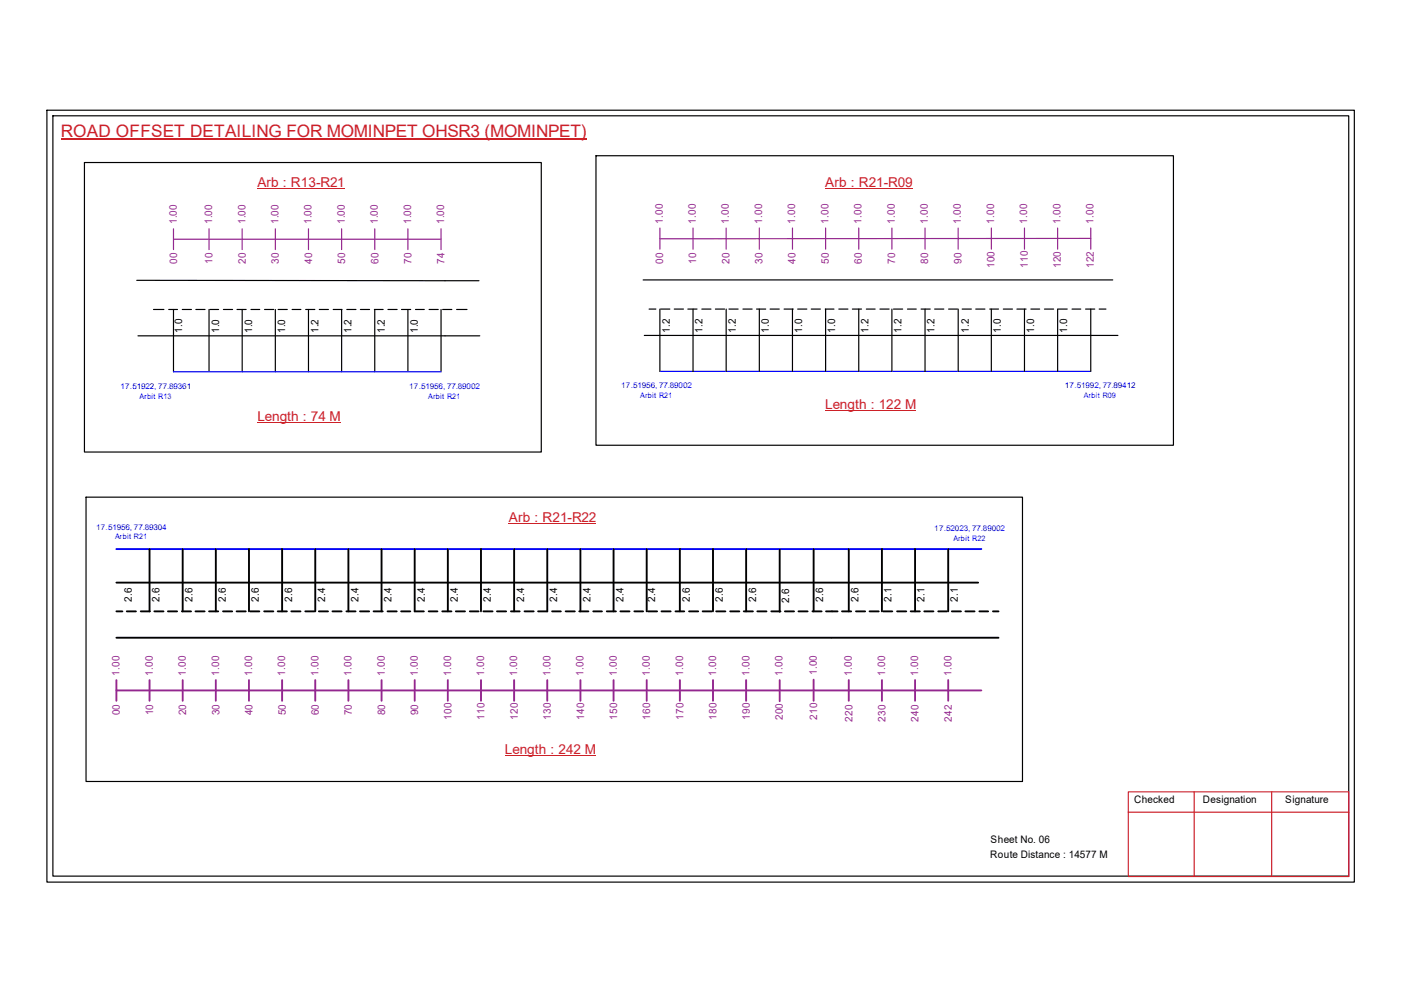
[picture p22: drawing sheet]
<svg xmlns="http://www.w3.org/2000/svg" width="297mm" height="210mm" viewBox="0 0 297 210" stroke-linecap="round" stroke-linejoin="round" font-family="sans-serif">
<defs><g id="words">
<text font-size="3.6" fill="#cd2027" x="12.9" y="29">ROAD OFFSET DETAILING FOR MOMINPET OHSR3 (MOMINPET)</text>
<g font-size="2.9" fill="#cd2027">
<text x="54.6" y="39.7">Arb : R13-R21</text>
<text x="175" y="39.6">Arb : R21-R09</text>
<text x="54.6" y="89.2">Length : 74 M</text>
<text x="175" y="86.7">Length : 122 M</text>
<text x="107.9" y="110.6">Arb : R21-R22</text>
<text x="107.1" y="159.9">Length : 242 M</text>
</g>
<g font-size="2.2" fill="#93278f">
<text x="37.5" y="47.6" transform="rotate(-90 37.5 47.6)">1.00</text>
<text x="45" y="47.6" transform="rotate(-90 45 47.6)">1.00</text>
<text x="52" y="47.6" transform="rotate(-90 52 47.6)">1.00</text>
<text x="59.1" y="47.6" transform="rotate(-90 59.1 47.6)">1.00</text>
<text x="66.1" y="47.6" transform="rotate(-90 66.1 47.6)">1.00</text>
<text x="73.1" y="47.6" transform="rotate(-90 73.1 47.6)">1.00</text>
<text x="80.1" y="47.6" transform="rotate(-90 80.1 47.6)">1.00</text>
<text x="87.2" y="47.6" transform="rotate(-90 87.2 47.6)">1.00</text>
<text x="94.2" y="47.6" transform="rotate(-90 94.2 47.6)">1.00</text>
<text x="140.5" y="47.4" transform="rotate(-90 140.5 47.4)">1.00</text>
<text x="147.5" y="47.4" transform="rotate(-90 147.5 47.4)">1.00</text>
<text x="154.6" y="47.4" transform="rotate(-90 154.6 47.4)">1.00</text>
<text x="161.6" y="47.4" transform="rotate(-90 161.6 47.4)">1.00</text>
<text x="168.6" y="47.4" transform="rotate(-90 168.6 47.4)">1.00</text>
<text x="175.6" y="47.4" transform="rotate(-90 175.6 47.4)">1.00</text>
<text x="182.7" y="47.4" transform="rotate(-90 182.7 47.4)">1.00</text>
<text x="189.7" y="47.4" transform="rotate(-90 189.7 47.4)">1.00</text>
<text x="196.7" y="47.4" transform="rotate(-90 196.7 47.4)">1.00</text>
<text x="203.7" y="47.4" transform="rotate(-90 203.7 47.4)">1.00</text>
<text x="210.8" y="47.4" transform="rotate(-90 210.8 47.4)">1.00</text>
<text x="217.8" y="47.4" transform="rotate(-90 217.8 47.4)">1.00</text>
<text x="224.8" y="47.4" transform="rotate(-90 224.8 47.4)">1.00</text>
<text x="231.9" y="47.4" transform="rotate(-90 231.9 47.4)">1.00</text>
<text x="37.5" y="56" transform="rotate(-90 37.5 56)">00</text>
<text x="45.1" y="56" transform="rotate(-90 45.1 56)">10</text>
<text x="52.1" y="56" transform="rotate(-90 52.1 56)">20</text>
<text x="59.1" y="56" transform="rotate(-90 59.1 56)">30</text>
<text x="66.2" y="56" transform="rotate(-90 66.2 56)">40</text>
<text x="73.2" y="56" transform="rotate(-90 73.2 56)">50</text>
<text x="80.2" y="56" transform="rotate(-90 80.2 56)">60</text>
<text x="87.2" y="56" transform="rotate(-90 87.2 56)">70</text>
<text x="94.3" y="56" transform="rotate(-90 94.3 56)">74</text>
<text x="140.6" y="55.9" transform="rotate(-90 140.6 55.9)">00</text>
<text x="147.6" y="55.9" transform="rotate(-90 147.6 55.9)">10</text>
<text x="154.6" y="55.9" transform="rotate(-90 154.6 55.9)">20</text>
<text x="161.7" y="55.9" transform="rotate(-90 161.7 55.9)">30</text>
<text x="168.7" y="55.9" transform="rotate(-90 168.7 55.9)">40</text>
<text x="175.7" y="55.9" transform="rotate(-90 175.7 55.9)">50</text>
<text x="182.7" y="55.9" transform="rotate(-90 182.7 55.9)">60</text>
<text x="189.8" y="55.9" transform="rotate(-90 189.8 55.9)">70</text>
<text x="196.8" y="55.9" transform="rotate(-90 196.8 55.9)">80</text>
<text x="203.8" y="55.9" transform="rotate(-90 203.8 55.9)">90</text>
<text x="210.9" y="56.9" transform="rotate(-90 210.9 56.9)">100</text>
<text x="217.9" y="56.9" transform="rotate(-90 217.9 56.9)">110</text>
<text x="224.9" y="56.9" transform="rotate(-90 224.9 56.9)">120</text>
<text x="231.9" y="56.9" transform="rotate(-90 231.9 56.9)">122</text>
<text x="25.4" y="143.3" transform="rotate(-90 25.4 143.3)">1.00</text>
<text x="32.4" y="143.3" transform="rotate(-90 32.4 143.3)">1.00</text>
<text x="39.4" y="143.3" transform="rotate(-90 39.4 143.3)">1.00</text>
<text x="46.4" y="143.3" transform="rotate(-90 46.4 143.3)">1.00</text>
<text x="53.5" y="143.3" transform="rotate(-90 53.5 143.3)">1.00</text>
<text x="60.5" y="143.3" transform="rotate(-90 60.5 143.3)">1.00</text>
<text x="67.5" y="143.3" transform="rotate(-90 67.5 143.3)">1.00</text>
<text x="74.5" y="143.3" transform="rotate(-90 74.5 143.3)">1.00</text>
<text x="81.6" y="143.3" transform="rotate(-90 81.6 143.3)">1.00</text>
<text x="88.6" y="143.3" transform="rotate(-90 88.6 143.3)">1.00</text>
<text x="95.6" y="143.3" transform="rotate(-90 95.6 143.3)">1.00</text>
<text x="102.7" y="143.3" transform="rotate(-90 102.7 143.3)">1.00</text>
<text x="109.7" y="143.3" transform="rotate(-90 109.7 143.3)">1.00</text>
<text x="116.7" y="143.3" transform="rotate(-90 116.7 143.3)">1.00</text>
<text x="123.7" y="143.3" transform="rotate(-90 123.7 143.3)">1.00</text>
<text x="130.8" y="143.3" transform="rotate(-90 130.8 143.3)">1.00</text>
<text x="137.8" y="143.3" transform="rotate(-90 137.8 143.3)">1.00</text>
<text x="144.8" y="143.3" transform="rotate(-90 144.8 143.3)">1.00</text>
<text x="151.8" y="143.3" transform="rotate(-90 151.8 143.3)">1.00</text>
<text x="158.9" y="143.3" transform="rotate(-90 158.9 143.3)">1.00</text>
<text x="165.9" y="143.3" transform="rotate(-90 165.9 143.3)">1.00</text>
<text x="173.2" y="143.2" transform="rotate(-90 173.2 143.2)">1.00</text>
<text x="180.6" y="143.3" transform="rotate(-90 180.6 143.3)">1.00</text>
<text x="187.7" y="143.3" transform="rotate(-90 187.7 143.3)">1.00</text>
<text x="194.7" y="143.3" transform="rotate(-90 194.7 143.3)">1.00</text>
<text x="201.7" y="143.3" transform="rotate(-90 201.7 143.3)">1.00</text>
<text x="25.4" y="151.6" transform="rotate(-90 25.4 151.6)">00</text>
<text x="32.5" y="151.6" transform="rotate(-90 32.5 151.6)">10</text>
<text x="39.5" y="151.6" transform="rotate(-90 39.5 151.6)">20</text>
<text x="46.5" y="151.6" transform="rotate(-90 46.5 151.6)">30</text>
<text x="53.5" y="151.6" transform="rotate(-90 53.5 151.6)">40</text>
<text x="60.6" y="151.6" transform="rotate(-90 60.6 151.6)">50</text>
<text x="67.6" y="151.6" transform="rotate(-90 67.6 151.6)">60</text>
<text x="74.6" y="151.6" transform="rotate(-90 74.6 151.6)">70</text>
<text x="81.7" y="151.6" transform="rotate(-90 81.7 151.6)">80</text>
<text x="88.7" y="151.6" transform="rotate(-90 88.7 151.6)">90</text>
<text x="95.7" y="152.7" transform="rotate(-90 95.7 152.7)">100</text>
<text x="102.7" y="152.7" transform="rotate(-90 102.7 152.7)">110</text>
<text x="109.8" y="152.7" transform="rotate(-90 109.8 152.7)">120</text>
<text x="116.8" y="152.7" transform="rotate(-90 116.8 152.7)">130</text>
<text x="123.8" y="152.7" transform="rotate(-90 123.8 152.7)">140</text>
<text x="130.8" y="152.7" transform="rotate(-90 130.8 152.7)">150</text>
<text x="137.9" y="152.7" transform="rotate(-90 137.9 152.7)">160</text>
<text x="144.9" y="152.7" transform="rotate(-90 144.9 152.7)">170</text>
<text x="151.9" y="152.7" transform="rotate(-90 151.9 152.7)">180</text>
<text x="159" y="152.7" transform="rotate(-90 159 152.7)">190</text>
<text x="166" y="152.7" transform="rotate(-90 166 152.7)">200</text>
<text x="173.3" y="152.7" transform="rotate(-90 173.3 152.7)">210</text>
<text x="180.7" y="153" transform="rotate(-90 180.7 153)">220</text>
<text x="187.7" y="153" transform="rotate(-90 187.7 153)">230</text>
<text x="194.8" y="153" transform="rotate(-90 194.8 153)">240</text>
<text x="201.8" y="153" transform="rotate(-90 201.8 153)">242</text>
</g>
<g font-size="2.2">
<text x="38.6" y="70.6" transform="rotate(-90 38.6 70.6)">1.0</text>
<text x="46.4" y="70.7" transform="rotate(-90 46.4 70.7)">1.0</text>
<text x="53.5" y="70.7" transform="rotate(-90 53.5 70.7)">1.0</text>
<text x="60.5" y="70.7" transform="rotate(-90 60.5 70.7)">1.0</text>
<text x="67.5" y="70.7" transform="rotate(-90 67.5 70.7)">1.2</text>
<text x="74.5" y="70.7" transform="rotate(-90 74.5 70.7)">1.2</text>
<text x="81.6" y="70.7" transform="rotate(-90 81.6 70.7)">1.2</text>
<text x="88.6" y="70.7" transform="rotate(-90 88.6 70.7)">1.0</text>
<text x="142" y="70.5" transform="rotate(-90 142 70.5)">1.2</text>
<text x="149" y="70.5" transform="rotate(-90 149 70.5)">1.2</text>
<text x="156" y="70.5" transform="rotate(-90 156 70.5)">1.2</text>
<text x="163" y="70.5" transform="rotate(-90 163 70.5)">1.0</text>
<text x="170" y="70.5" transform="rotate(-90 170 70.5)">1.0</text>
<text x="177.1" y="70.5" transform="rotate(-90 177.1 70.5)">1.0</text>
<text x="184.1" y="70.5" transform="rotate(-90 184.1 70.5)">1.2</text>
<text x="191.1" y="70.5" transform="rotate(-90 191.1 70.5)">1.2</text>
<text x="198.2" y="70.5" transform="rotate(-90 198.2 70.5)">1.2</text>
<text x="205.4" y="70.5" transform="rotate(-90 205.4 70.5)">1.2</text>
<text x="212.2" y="70.5" transform="rotate(-90 212.2 70.5)">1.0</text>
<text x="219.2" y="70.5" transform="rotate(-90 219.2 70.5)">1.0</text>
<text x="226.3" y="70.5" transform="rotate(-90 226.3 70.5)">1.0</text>
<text x="28" y="127.7" transform="rotate(-90 28 127.7)">2.6</text>
<text x="33.8" y="127.7" transform="rotate(-90 33.8 127.7)">2.6</text>
<text x="40.8" y="127.7" transform="rotate(-90 40.8 127.7)">2.6</text>
<text x="47.9" y="127.7" transform="rotate(-90 47.9 127.7)">2.6</text>
<text x="54.9" y="127.7" transform="rotate(-90 54.9 127.7)">2.6</text>
<text x="61.9" y="127.7" transform="rotate(-90 61.9 127.7)">2.6</text>
<text x="69" y="127.7" transform="rotate(-90 69 127.7)">2.4</text>
<text x="76" y="127.7" transform="rotate(-90 76 127.7)">2.4</text>
<text x="83" y="127.7" transform="rotate(-90 83 127.7)">2.4</text>
<text x="90" y="127.7" transform="rotate(-90 90 127.7)">2.4</text>
<text x="97.1" y="127.7" transform="rotate(-90 97.1 127.7)">2.4</text>
<text x="104.1" y="127.7" transform="rotate(-90 104.1 127.7)">2.4</text>
<text x="111.1" y="127.7" transform="rotate(-90 111.1 127.7)">2.4</text>
<text x="118.1" y="127.7" transform="rotate(-90 118.1 127.7)">2.4</text>
<text x="125.2" y="127.7" transform="rotate(-90 125.2 127.7)">2.4</text>
<text x="132.2" y="127.7" transform="rotate(-90 132.2 127.7)">2.4</text>
<text x="138.9" y="127.7" transform="rotate(-90 138.9 127.7)">2.4</text>
<text x="146.3" y="127.7" transform="rotate(-90 146.3 127.7)">2.6</text>
<text x="153.3" y="127.7" transform="rotate(-90 153.3 127.7)">2.6</text>
<text x="160.3" y="127.7" transform="rotate(-90 160.3 127.7)">2.6</text>
<text x="167.3" y="127.8" transform="rotate(-90 167.3 127.8)">2.6</text>
<text x="174.5" y="127.7" transform="rotate(-90 174.5 127.7)">2.6</text>
<text x="182" y="127.7" transform="rotate(-90 182 127.7)">2.6</text>
<text x="189" y="127.7" transform="rotate(-90 189 127.7)">2.1</text>
<text x="196" y="127.7" transform="rotate(-90 196 127.7)">2.1</text>
<text x="203.1" y="127.7" transform="rotate(-90 203.1 127.7)">2.1</text>
<text x="240.5" y="170.3">Checked</text>
<text x="255.1" y="170.3">Designation</text>
<text x="272.5" y="170.3">Signature</text>
<text x="210" y="178.8">Sheet No. 06</text>
<text x="209.9" y="181.9">Route Distance : 14577 M</text>
</g>
<g font-size="1.7" fill="#00f">
<text x="25.5" y="82.6">17.51922, 77.89361</text>
<text x="86.7" y="82.6">17.51956, 77.89002</text>
<text x="131.7" y="82.3">17.51956, 77.89002</text>
<text x="225.8" y="82.3">17.51992, 77.89412</text>
<text x="20.4" y="112.3">17.51956, 77.89304</text>
<text x="198.1" y="112.5">17.52023, 77.89002</text>
</g>
<g font-size="1.6" fill="#00f">
<text x="29.6" y="84.7">Arbit R13</text>
<text x="90.8" y="84.7">Arbit R21</text>
<text x="135.8" y="84.4">Arbit R21</text>
<text x="229.8" y="84.4">Arbit R09</text>
<text x="24.4" y="114.4">Arbit R21</text>
<text x="202.1" y="114.6">Arbit R22</text>
</g>
</g></defs>
<g fill="none" stroke="#000" stroke-width=".25">
<path d="M9.9 23.4h277.2v163.6h-277.2zM11.2 24.6h274.8v161.2h-274.8zM17.9 34.5h96.9v61.3h-96.9zM126.4 33h122.4v61.4h-122.4zM29 59.4l72.6 .1M136.4 59.4h99.5M29.2 71.2h72.5M32.6 65.6h2.2M35.8 65.6h1.8M36.8 65.6v13.2M38.6 65.6h2M41.5 65.6h2"/>
<path d="M44.3 65.6v13.2M44.5 65.6h1.9M47.4 65.6h1.9M50.2 65.6h2M51.3 65.6v13.2M53.2 65.6h1.9M56.1 65.6h1.9M58.4 65.6v13.2M59 65.6h1.9M61.9 65.6h1.9M64.8 65.6h2M65.4 65.6v13.2"/>
<path d="M67.7 65.6h1.9M70.7 65.6h1.8M72.4 65.6v13.2M73.5 65.6h2M76.4 65.6h2M79.4 65.6h1.8M79.5 65.6v13.2M82.3 65.6h1.9M85.1 65.6h2M86.5 65.6v13.2M88.1 65.6h1.9M91 65.6h1.9"/>
<path d="M93.5 65.6v13.2M93.8 65.6h2M96.8 65.6h2.2M136.6 71.1h100.4M137.6 65.5h1.5M139.9 65.5v13.2M140.1 65.5h1.9M143 65.5h1.9M145.8 65.5h2M146.9 65.5v13.2M148.8 65.5h1.9M151.7 65.5h1.9"/>
<path d="M154 65.5v13.2M154.6 65.5h1.9M157.5 65.5h2M160.4 65.5h1.9M161 65.5v13.2M163.3 65.5h1.9M166.2 65.5h2M168 65.5v13.2M169.1 65.5h2M172 65.5h1.9M175 65.5h1.8M175 65.5v13.2"/>
<path d="M177.8 65.5h2M180.7 65.5h2M182.1 65.5v13.2M183.7 65.5h1.8M186.6 65.5h1.9M189.1 65.5v13.2M189.4 65.5h2M192.4 65.5h1.9M195.3 65.5h1.9M196.1 65.5v13.2M198.2 65.5h1.9M201.1 65.5h1.9"/>
<path d="M203.2 65.5v13.2M204 65.5h1.9M206.9 65.5h1.9M209.8 65.5h1.9M210.2 65.5v13.2M212.7 65.5h2M215.6 65.5h1.9M217.2 65.5v13.2M218.6 65.5h1.8M221.4 65.5h2M224.2 65.5v13.2M224.3 65.5h2"/>
<path d="M227.3 65.5h1.8M230.2 65.5h1.9M231.3 65.5v13.2M233 65.5h1.5M18.2 105.4h198.6v60.3h-198.6z"/>
</g>
<path d="M239.2 167.9h46.8v17.9h-46.8zM239.2 172.2h46.8M253.2 167.9v17.9M269.6 167.9v17.9" fill="none" stroke="#cc1f26" stroke-width=".25"/>
<path d="M12.9 29.5h111.4" fill="none" stroke="#cd2027" stroke-width=".25"/>
<g fill="none" stroke="#93278f" stroke-width=".25">
<path d="M36.8 50.7h56.7M36.8 48.5v4.4M44.3 48.5v4.4M51.3 48.5v4.4M58.4 48.5v4.4M65.4 48.5v4.4M72.4 48.5v4.4M79.5 48.5v4.4M86.5 48.5v4.4M93.5 48.5v4.4M139.9 48.3v4.5M146.9 48.3v4.5"/>
<path d="M154 48.3v4.5M161 48.3v4.5M168 48.3v4.5M175 48.3v4.5M182.1 48.3v4.5M189.1 48.3v4.5M196.1 48.3v4.5M203.2 48.3v4.5M210.2 48.3v4.5M217.2 48.3v4.5M224.2 48.3v4.5M231.3 50.5l-91.4 .1"/>
<path d="M231.3 48.3v4.5"/>
</g>
<path d="M175 40h18.4M54.6 40h18.4M54.6 89.6h17.6M175 87h19.2M107.9 110.9h18.5M107.1 160.2h19.2" fill="none" stroke="#cd2027" stroke-width=".21"/>
<path d="M36.8 78.8h56.7M139.9 78.7h91.4" fill="none" stroke="#00f" stroke-width=".25"/>
<g fill="none" stroke="#000" stroke-width=".4">
<path d="M31.7 116.4v13.2M38.7 116.4v13.2M45.8 116.4v13.2M52.8 116.4v13.2M59.8 116.4v13.2M66.8 116.4v13.2M73.9 116.4v13.2M80.9 116.4v13.2M87.9 116.4v13.2h2M95 116.4v13.2M102 116.4v13.2M109 116.4v13.2"/>
<path d="M116 116.4v13.2h-1.9M123.1 116.4v13.2M130.1 116.4v13.2M137.1 116.4v13.2M144.1 116.4v13.2M151.2 116.4v13.2M158.2 116.4v13.2M165.3 116.5v13.2M172.5 116.4v13.2M180 116.4v13.2M187 116.4v13.2M194 116.4v13.2"/>
<path d="M201 116.4v13.2M24.7 123.5h182.7M24.7 135.2h151.5M24.7 129.6h1.2M26.9 129.6h1.9M29.8 129.6h2M32.7 129.6h2M35.6 129.6h1.9M38.6 129.6h1.9M41.4 129.6h2M44.3 129.6h2M47.3 129.6h1.9"/>
<path d="M50.2 129.6h1.9M53 129.6h2M56 129.6h2M58.9 129.6h1.9M61.8 129.6h1.9M64.7 129.6h2M67.6 129.6h2M70.5 129.6h1.9M73.4 129.6h2M76.3 129.6h2M79.2 129.6h1.9M82.2 129.6h1.9"/>
<path d="M85 129.6h2M90.9 129.6h1.8M93.8 129.6h1.9M96.6 129.6h2M99.6 129.6h1.9M102.5 129.6h1.9M105.4 129.6h1.9M108.3 129.6h1.9M111.2 129.6h2M117 129.6h1.9M119.9 129.6h2M122.8 129.6h2"/>
<path d="M125.8 129.6h1.8M128.6 129.6h2M131.5 129.6h2M134.5 129.6h1.9M137.4 129.6h1.9M140.2 129.6h2M143.2 129.6h1.9M146.1 129.6h1.9M149 129.6h1.9M151.8 129.6h2M154.8 129.6h2M157.7 129.6h1.9"/>
<path d="M160.6 129.6h1.9M163.5 129.6h2M166.4 129.6h2M169.3 129.6h1.9M172.3 129.6h1.9M175.1 129.6h2.5M176.3 135.2h35.4M178.5 129.6h2M181.5 129.6h1.9M184.4 129.6h1.9M187.2 129.6h2M190.2 129.6h1.9"/>
<path d="M193.1 129.6h1.9M196 129.6h1.9M198.9 129.6h1.9M201.8 129.6h1.9M204.7 129.6h1.9M207.6 129.6h1.9M210.5 129.6h1.2"/>
</g>
<path d="M24.7 116.4h183.4" fill="none" stroke="#00f" stroke-width=".4"/>
<g fill="none" stroke="#93278f" stroke-width=".4">
<path d="M24.7 146.4h183.4M24.7 144.2v4.4M31.7 144.2v4.4M38.7 144.2v4.4M45.8 144.2v4.4M52.8 144.2v4.4M59.8 144.2v4.4M66.8 144.2v4.4M73.9 144.2v4.4M80.9 144.2v4.4M87.9 144.2v4.4M95 144.2v4.4"/>
<path d="M102 144.2v4.4M109 144.2v4.4M116 144.2v4.4M123.1 144.2v4.4M130.1 144.2v4.4M137.1 144.2v4.4M144.1 144.2v4.4M151.2 144.2v4.4M158.2 144.2v4.4M165.3 144.2v4.5M172.5 144.1v4.5M180 144.2v4.4"/>
<path d="M187 144.2v4.4M194 144.2v4.4M201 144.2v4.4"/>
</g>
<use href="#words"/>
</svg>
